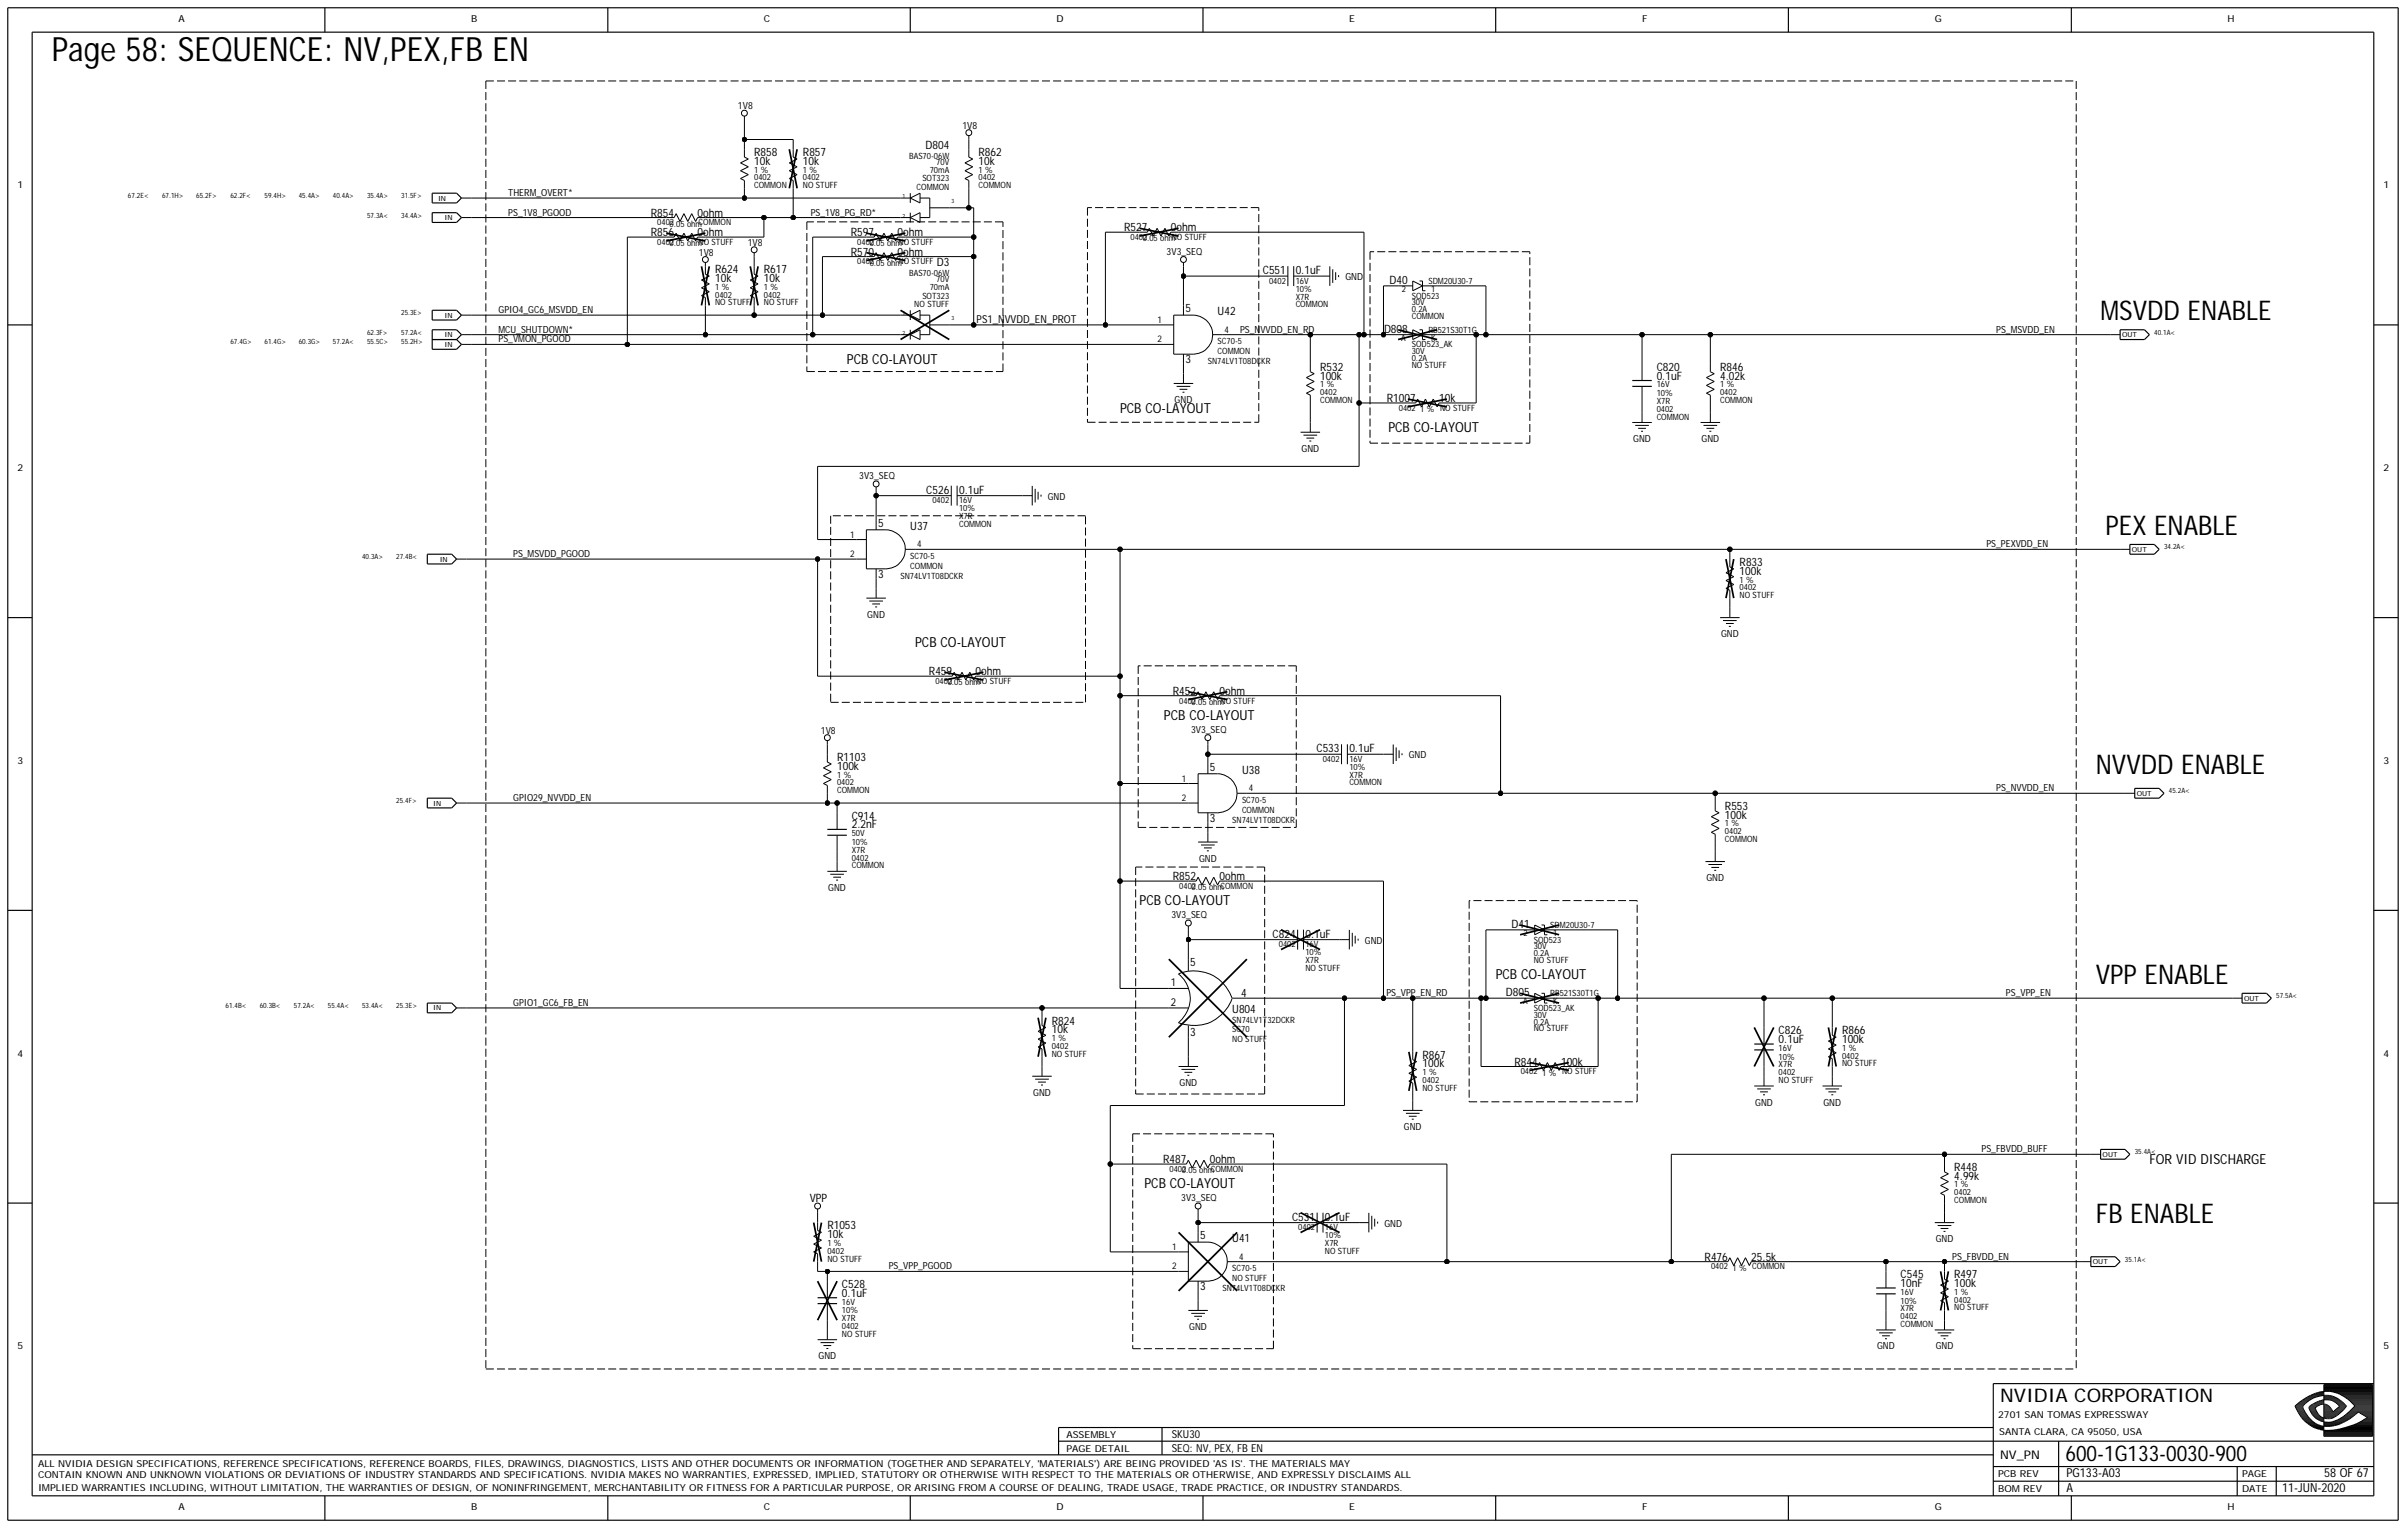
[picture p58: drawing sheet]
<svg xmlns="http://www.w3.org/2000/svg" width="422mm" height="268mm" viewBox="0 0 422 268" stroke-linecap="round" stroke-linejoin="round" font-family="sans-serif">
<defs><g id="words">
<text font-size="5.9" x="9.1" y="10.8">Page 58: SEQUENCE: NV,PEX,FB EN</text>
<g font-size="4.8">
<text x="368.3" y="56.1">MSVDD ENABLE</text>
<text x="369.1" y="93.7">PEX ENABLE</text>
<text x="367.4" y="135.6">NVVDD ENABLE</text>
<text x="367.4" y="172.4">VPP ENABLE</text>
<text x="367.4" y="214.3">FB ENABLE</text>
</g>
<text font-size="3.8" x="362.1" y="256.1">600-1G133-0030-900</text>
<text font-size="3.3" x="350.7" y="245.8">NVIDIA CORPORATION</text>
<g font-size="2.4">
<text x="148.5" y="63.8">PCB CO-LAYOUT</text>
<text x="196.4" y="72.4">PCB CO-LAYOUT</text>
<text x="243.4" y="75.8">PCB CO-LAYOUT</text>
<text x="160.4" y="113.4">PCB CO-LAYOUT</text>
<text x="204.1" y="126.2">PCB CO-LAYOUT</text>
<text x="199.8" y="158.7">PCB CO-LAYOUT</text>
<text x="262.2" y="171.6">PCB CO-LAYOUT</text>
<text x="200.6" y="208.3">PCB CO-LAYOUT</text>
<text x="376.8" y="204.1">FOR VID DISCHARGE</text>
</g>
<g font-size="2.2">
<text x="362.3" y="261.5">A</text>
<text x="362.3" y="259">PG133-A03</text>
<text x="400.1" y="261.5">11-JUN-2020</text>
<text x="407.5" y="259">58 OF 67</text>
</g>
<text font-size="2.1" x="350.7" y="255.7">NV_PN</text>
<g font-size="2">
<text x="132.2" y="28.9">10k</text>
<text x="132.2" y="27.4">R858</text>
<text x="140.8" y="28.9">10k</text>
<text x="140.8" y="27.4">R857</text>
<text x="162.3" y="26.2">D804</text>
<text x="171.6" y="28.9">10k</text>
<text x="171.6" y="27.4">R862</text>
<text x="114.1" y="41.4">R856</text>
<text x="114.1" y="38">R854</text>
<text x="122.3" y="38">0ohm</text>
<text x="122.3" y="41.4">0ohm</text>
<text x="149.2" y="41.4">R597</text>
<text x="157.4" y="41.4">0ohm</text>
<text x="197.1" y="40.5">R527</text>
<text x="205.3" y="40.5">0ohm</text>
<text x="125.4" y="47.9">R624</text>
<text x="133.9" y="47.9">R617</text>
<text x="149.2" y="44.8">R570</text>
<text x="157.4" y="44.8">0ohm</text>
<text x="164.2" y="46.7">D3</text>
<text x="125.4" y="49.4">10k</text>
<text x="133.9" y="49.4">10k</text>
<text x="221.4" y="48.1">C551</text>
<text x="227.2" y="48.1">0.1uF</text>
<text x="243.6" y="49.8">D40</text>
<text x="207.8" y="54.7">5</text>
<text x="213.5" y="55.2">U42</text>
<text x="242.7" y="58.3">D808</text>
<text x="207.8" y="63.6">3</text>
<text x="231.4" y="65">R532</text>
<text x="290.5" y="65">C820</text>
<text x="301.6" y="65">R846</text>
<text x="231.4" y="66.5">100k</text>
<text x="243.1" y="70.5">R1007</text>
<text x="252.3" y="70.5">10k</text>
<text x="290.5" y="66.5">0.1uF</text>
<text x="301.6" y="66.5">4.02k</text>
<text x="162.4" y="86.6">C526</text>
<text x="168.1" y="86.6">0.1uF</text>
<text x="153.9" y="92.4">5</text>
<text x="159.6" y="92.9">U37</text>
<text x="153.9" y="101.3">3</text>
<text x="305" y="99.2">R833</text>
<text x="305" y="100.7">100k</text>
<text x="162.9" y="118.4">R459</text>
<text x="171.1" y="118.4">0ohm</text>
<text x="205.6" y="121.8">R452</text>
<text x="213.8" y="121.8">0ohm</text>
<text x="230.8" y="131.9">C533</text>
<text x="236.6" y="131.9">0.1uF</text>
<text x="146.8" y="135">100k</text>
<text x="146.8" y="133.4">R1103</text>
<text x="212.1" y="135.1">5</text>
<text x="217.8" y="135.6">U38</text>
<text x="149.3" y="143.7">C914</text>
<text x="302.4" y="143.5">100k</text>
<text x="302.4" y="142">R553</text>
<text x="149.3" y="145.2">2.2nF</text>
<text x="212.1" y="144">3</text>
<text x="205.6" y="154.3">R852</text>
<text x="213.8" y="154.3">0ohm</text>
<text x="223.1" y="164.4">C824</text>
<text x="228.9" y="164.4">0.1uF</text>
<text x="265" y="162.7">D41</text>
<text x="208.7" y="169.3">5</text>
<text x="184.4" y="179.6">R824</text>
<text x="216" y="177.6">U804</text>
<text x="217.6" y="174.8">4</text>
<text x="264" y="174.6">D805</text>
<text x="184.4" y="181.1">10k</text>
<text x="208.7" y="181.7">3</text>
<text x="249.4" y="185.6">R867</text>
<text x="311.8" y="181.3">C826</text>
<text x="311.8" y="182.9">0.1uF</text>
<text x="323" y="181.3">R866</text>
<text x="323" y="182.9">100k</text>
<text x="249.4" y="187.1">100k</text>
<text x="265.5" y="186.8">R844</text>
<text x="273.7" y="186.8">100k</text>
<text x="203.9" y="203.9">R487</text>
<text x="212.1" y="203.9">0ohm</text>
<text x="342.6" y="205.3">R448</text>
<text x="342.6" y="206.8">4.99k</text>
<text x="142" y="210.7">VPP</text>
<text x="145.1" y="215.5">R1053</text>
<text x="226.5" y="214">C531</text>
<text x="232.3" y="214">0.1uF</text>
<text x="145.1" y="217.1">10k</text>
<text x="210.4" y="217.2">5</text>
<text x="216" y="217.8">U41</text>
<text x="298.9" y="221">R476</text>
<text x="307" y="221">25.5k</text>
<text x="147.6" y="227.3">0.1uF</text>
<text x="147.6" y="225.8">C528</text>
<text x="210.4" y="226.1">3</text>
<text x="333.2" y="224.1">C545</text>
<text x="333.2" y="225.6">10nF</text>
<text x="342.6" y="224.1">R497</text>
<text x="342.6" y="225.6">100k</text>
</g>
<g font-size="1.9">
<text x="171.2" y="56.6">PS1_NVVDD_EN_PROT</text>
<text x="205.3" y="172.9">1</text>
<text x="205.3" y="176.4">2</text>
<text x="205.4" y="252.1">SKU30</text>
<text x="205.4" y="254.5">SEQ: NV, PEX, FB EN</text>
</g>
<g font-size="1.7">
<text x="31.3" y="3.9">A</text>
<text x="82.6" y="3.9">B</text>
<text x="133.9" y="3.9">C</text>
<text x="185.3" y="3.9">D</text>
<text x="236.6" y="3.9">E</text>
<text x="287.9" y="3.9">F</text>
<text x="339.2" y="3.9">G</text>
<text x="390.5" y="3.9">H</text>
<text x="129.4" y="19.2">1V8</text>
<text x="168.7" y="22.6">1V8</text>
<text x="3.1" y="33">1</text>
<text x="89.1" y="34.4">THERM_OVERT*</text>
<text x="417.9" y="33">1</text>
<text x="89.1" y="37.8">PS_1V8_PGOOD</text>
<text x="142.1" y="37.8">PS_1V8_PG_RD*</text>
<text x="122.5" y="44.8">1V8</text>
<text x="131.1" y="43.1">1V8</text>
<text x="204.5" y="44.6">3V3_SEQ</text>
<text x="235.9" y="49.1">GND</text>
<text x="87.4" y="58.3">MCU_SHUTDOWN*</text>
<text x="87.4" y="54.9">GPIO4_GC6_MSVDD_EN</text>
<text x="217.4" y="58.3">PS_NVVDD_EN_RD</text>
<text x="350" y="58.3">PS_MSVDD_EN</text>
<text x="87.4" y="60">PS_VMON_PGOOD</text>
<text x="205.9" y="70.6">GND</text>
<text x="286.3" y="77.5">GND</text>
<text x="298.3" y="77.5">GND</text>
<text x="3.1" y="82.6">2</text>
<text x="150.7" y="84">3V3_SEQ</text>
<text x="228.2" y="79.2">GND</text>
<text x="417.9" y="82.6">2</text>
<text x="183.7" y="87.6">GND</text>
<text x="348.3" y="96">PS_PEXVDD_EN</text>
<text x="90" y="97.7">PS_MSVDD_PGOOD</text>
<text x="152.1" y="108.3">GND</text>
<text x="301.7" y="111.7">GND</text>
<text x="143.9" y="128.6">1V8</text>
<text x="208.8" y="128.5">3V3_SEQ</text>
<text x="3.1" y="133.9">3</text>
<text x="247" y="132.9">GND</text>
<text x="417.9" y="133.9">3</text>
<text x="90" y="140.4">GPIO29_NVVDD_EN</text>
<text x="350" y="138.7">PS_NVVDD_EN</text>
<text x="210.2" y="151">GND</text>
<text x="299.2" y="154.5">GND</text>
<text x="145.2" y="156.2">GND</text>
<text x="205.4" y="161">3V3_SEQ</text>
<text x="239.3" y="165.4">GND</text>
<text x="90" y="176.4">GPIO1_GC6_FB_EN</text>
<text x="243.1" y="174.6">PS_VPP_EN_RD</text>
<text x="351.7" y="174.6">PS_VPP_EN</text>
<text x="3.1" y="185.3">4</text>
<text x="417.9" y="185.3">4</text>
<text x="206.8" y="190.4">GND</text>
<text x="181.1" y="192.1">GND</text>
<text x="307.7" y="193.8">GND</text>
<text x="319.7" y="193.8">GND</text>
<text x="246.1" y="198.1">GND</text>
<text x="347.4" y="202">PS_FBVDD_BUFF</text>
<text x="207.1" y="210.6">3V3_SEQ</text>
<text x="242.7" y="215">GND</text>
<text x="339.4" y="217.8">GND</text>
<text x="342.3" y="220.8">PS_FBVDD_EN</text>
<text x="155.8" y="222.5">PS_VPP_PGOOD</text>
<text x="208.5" y="233.2">GND</text>
<text x="3.1" y="236.6">5</text>
<text x="143.5" y="238.3">GND</text>
<text x="329.1" y="236.6">GND</text>
<text x="339.4" y="236.6">GND</text>
<text x="417.9" y="236.6">5</text>
<text x="350.3" y="248.5">2701 SAN TOMAS EXPRESSWAY</text>
<text x="350.5" y="251.6">SANTA CLARA, CA 95050, USA</text>
<text x="6.7" y="257.1">ALL NVIDIA DESIGN SPECIFICATIONS, REFERENCE SPECIFICATIONS, REFERENCE BOARDS, FILES, DRAWINGS, DIAGNOSTICS, LISTS AND OTHER DOCUMENTS OR INFORMATION (TOGETHER AND SEPARATELY, 'MATERIALS') ARE BEING PROVIDED 'AS IS'. THE MATERIALS MAY</text>
<text x="187" y="254.5">PAGE DETAIL</text>
<text x="187" y="252.1">ASSEMBLY</text>
<text x="6.7" y="259.2">CONTAIN KNOWN AND UNKNOWN VIOLATIONS OR DEVIATIONS OF INDUSTRY STANDARDS AND SPECIFICATIONS. NVIDIA MAKES NO WARRANTIES, EXPRESSED, IMPLIED, STATUTORY OR OTHERWISE WITH RESPECT TO THE MATERIALS OR OTHERWISE, AND EXPRESSLY DISCLAIMS ALL</text>
<text x="6.7" y="261.4">IMPLIED WARRANTIES INCLUDING, WITHOUT LIMITATION, THE WARRANTIES OF DESIGN, OF NONINFRINGEMENT, MERCHANTABILITY OR FITNESS FOR A PARTICULAR PURPOSE, OR ARISING FROM A COURSE OF DEALING, TRADE USAGE, TRADE PRACTICE, OR INDUSTRY STANDARDS.</text>
<text x="350.3" y="261.5">BOM REV</text>
<text x="350.3" y="259">PCB REV</text>
<text x="393.1" y="259">PAGE</text>
<text x="393.1" y="261.5">DATE</text>
<text x="31.3" y="264.8">A</text>
<text x="82.6" y="264.8">B</text>
<text x="133.9" y="264.8">C</text>
<text x="185.3" y="264.8">D</text>
<text x="236.6" y="264.8">E</text>
<text x="287.9" y="264.8">F</text>
<text x="339.2" y="264.8">G</text>
<text x="390.5" y="264.8">H</text>
</g>
<g font-size="1.6">
<text x="202.9" y="56.6">1</text>
<text x="214.7" y="58.3">4</text>
<text x="202.9" y="60">2</text>
<text x="149.1" y="94.2">1</text>
<text x="160.8" y="96">4</text>
<text x="149.1" y="97.7">2</text>
<text x="207.2" y="137">1</text>
<text x="207.2" y="140.4">2</text>
<text x="219" y="138.7">4</text>
<text x="205.5" y="219.1">1</text>
<text x="217.2" y="220.8">4</text>
<text x="205.5" y="222.5">2</text>
</g>
<g font-size="1.5">
<text x="159.4" y="27.9">BAS70-06W</text>
<text x="164.1" y="28.9">70V</text>
<text x="132.2" y="31.6">0402</text>
<text x="132.2" y="30.3">1 %</text>
<text x="132.2" y="33">COMMON</text>
<text x="140.8" y="33">NO STUFF</text>
<text x="140.8" y="30.3">1 %</text>
<text x="140.8" y="31.6">0402</text>
<text x="160.7" y="33.4">COMMON</text>
<text x="161.7" y="31.8">SOT323</text>
<text x="163" y="30.3">70mA</text>
<text x="171.6" y="30.3">1 %</text>
<text x="171.6" y="31.6">0402</text>
<text x="171.6" y="33">COMMON</text>
<text x="115.2" y="39.5">0402</text>
<text x="117.4" y="39.7">0.05 ohmCOMMON</text>
<text x="115.2" y="42.9">0402</text>
<text x="117.4" y="43.2">0.05 ohmNO STUFF</text>
<text x="150.3" y="46.4">0402</text>
<text x="150.3" y="42.9">0402</text>
<text x="152.5" y="46.6">0.05 ohmNO STUFF</text>
<text x="152.5" y="43.2">0.05 ohmNO STUFF</text>
<text x="198.2" y="42.1">0402</text>
<text x="200.4" y="42.3">0.05 ohmNO STUFF</text>
<text x="125.4" y="53.5">NO STUFF</text>
<text x="125.4" y="52.2">0402</text>
<text x="125.4" y="50.8">1 %</text>
<text x="133.9" y="53.5">NO STUFF</text>
<text x="133.9" y="52.2">0402</text>
<text x="133.9" y="50.8">1 %</text>
<text x="159.4" y="48.4">BAS70-06W</text>
<text x="160.3" y="53.9">NO STUFF</text>
<text x="161.7" y="52.3">SOT323</text>
<text x="163" y="50.8">70mA</text>
<text x="164.1" y="49.4">70V</text>
<text x="222.5" y="49.8">0402</text>
<text x="227.2" y="49.8">16V</text>
<text x="227.2" y="53.9">COMMON</text>
<text x="227.2" y="52.5">X7R</text>
<text x="227.2" y="51.1">10%</text>
<text x="245.8" y="51.1">2</text>
<text x="247.5" y="52.3">SOD523</text>
<text x="247.5" y="53.5">30V</text>
<text x="250.4" y="49.8">SDM20U30-7</text>
<text x="250.9" y="51.1">1</text>
<text x="245.7" y="59.7">A</text>
<text x="247.5" y="55.9">COMMON</text>
<text x="247.5" y="54.7">0.2A</text>
<text x="250.4" y="58.3">RB521S30T1G</text>
<text x="250.9" y="59.7">K</text>
<text x="211.8" y="63.8">SN74LV1T08DCKR</text>
<text x="213.5" y="62.1">COMMON</text>
<text x="213.5" y="60.4">SC70-5</text>
<text x="247.5" y="64.5">NO STUFF</text>
<text x="247.5" y="60.9">SOD523_AK</text>
<text x="247.5" y="63.3">0.2A</text>
<text x="247.5" y="62.1">30V</text>
<text x="231.4" y="70.6">COMMON</text>
<text x="231.4" y="67.9">1 %</text>
<text x="231.4" y="69.3">0402</text>
<text x="290.5" y="70.8">X7R</text>
<text x="290.5" y="69.4">10%</text>
<text x="290.5" y="67.9">16V</text>
<text x="301.6" y="67.9">1 %</text>
<text x="301.6" y="69.3">0402</text>
<text x="301.6" y="70.6">COMMON</text>
<text x="245.2" y="72">0402</text>
<text x="249" y="72.3">1 % NO STUFF</text>
<text x="290.5" y="73.6">COMMON</text>
<text x="290.5" y="72.2">0402</text>
<text x="163.5" y="88.3">0402</text>
<text x="168.1" y="88.3">16V</text>
<text x="168.1" y="89.6">10%</text>
<text x="168.1" y="92.4">COMMON</text>
<text x="168.1" y="91">X7R</text>
<text x="157.9" y="101.4">SN74LV1T08DCKR</text>
<text x="159.6" y="98">SC70-5</text>
<text x="159.6" y="99.7">COMMON</text>
<text x="305" y="104.9">NO STUFF</text>
<text x="305" y="102.1">1 %</text>
<text x="305" y="103.5">0402</text>
<text x="164" y="119.9">0402</text>
<text x="166.2" y="120.1">0.05 ohmNO STUFF</text>
<text x="206.8" y="123.3">0402</text>
<text x="208.9" y="123.6">0.05 ohmNO STUFF</text>
<text x="146.8" y="137.7">0402</text>
<text x="146.8" y="136.3">1 %</text>
<text x="231.9" y="133.6">0402</text>
<text x="236.6" y="133.6">16V</text>
<text x="236.6" y="136.3">X7R</text>
<text x="236.6" y="137.7">COMMON</text>
<text x="236.6" y="135">10%</text>
<text x="146.8" y="139.1">COMMON</text>
<text x="217.8" y="142.5">COMMON</text>
<text x="217.8" y="140.8">SC70-5</text>
<text x="149.3" y="146.6">50V</text>
<text x="149.3" y="148.1">10%</text>
<text x="149.3" y="149.5">X7R</text>
<text x="216" y="144.2">SN74LV1T08DCKR</text>
<text x="302.4" y="144.9">1 %</text>
<text x="302.4" y="146.3">0402</text>
<text x="302.4" y="147.6">COMMON</text>
<text x="149.3" y="152.2">COMMON</text>
<text x="149.3" y="150.9">0402</text>
<text x="206.8" y="155.8">0402</text>
<text x="208.9" y="156.1">0.05 ohmCOMMON</text>
<text x="224.2" y="166.1">0402</text>
<text x="228.9" y="166.1">16V</text>
<text x="228.9" y="167.5">10%</text>
<text x="267.1" y="164">2</text>
<text x="268.9" y="165.2">SOD523</text>
<text x="268.9" y="167.6">0.2A</text>
<text x="268.9" y="166.4">30V</text>
<text x="271.8" y="162.7">SDM20U30-7</text>
<text x="272.3" y="164">1</text>
<text x="228.9" y="170.2">NO STUFF</text>
<text x="228.9" y="168.8">X7R</text>
<text x="268.9" y="168.8">NO STUFF</text>
<text x="216" y="179.3">SN74LV1T32DCKR</text>
<text x="267.1" y="176">A</text>
<text x="268.9" y="177.2">SOD523_AK</text>
<text x="268.9" y="178.4">30V</text>
<text x="268.9" y="179.6">0.2A</text>
<text x="271.8" y="174.6">RB521S30T1G</text>
<text x="272.3" y="176">K</text>
<text x="184.4" y="185.3">NO STUFF</text>
<text x="184.4" y="182.5">1 %</text>
<text x="184.4" y="183.9">0402</text>
<text x="216" y="182.7">NO STUFF</text>
<text x="216" y="181">SC70</text>
<text x="268.9" y="180.8">NO STUFF</text>
<text x="311.8" y="184.2">16V</text>
<text x="311.8" y="185.8">10%</text>
<text x="323" y="184.2">1 %</text>
<text x="323" y="185.6">0402</text>
<text x="249.4" y="191.2">NO STUFF</text>
<text x="249.4" y="189.9">0402</text>
<text x="249.4" y="188.5">1 %</text>
<text x="266.6" y="188.3">0402</text>
<text x="270.4" y="188.6">1 % NO STUFF</text>
<text x="311.8" y="189.9">NO STUFF</text>
<text x="311.8" y="188.5">0402</text>
<text x="311.8" y="187.1">X7R</text>
<text x="323" y="187">NO STUFF</text>
<text x="205" y="205.4">0402</text>
<text x="207.2" y="205.7">0.05 ohmCOMMON</text>
<text x="342.6" y="209.5">0402</text>
<text x="342.6" y="208.2">1 %</text>
<text x="227.6" y="215.7">0402</text>
<text x="232.3" y="215.7">16V</text>
<text x="342.6" y="210.9">COMMON</text>
<text x="145.1" y="221.2">NO STUFF</text>
<text x="145.1" y="218.4">1 %</text>
<text x="145.1" y="219.8">0402</text>
<text x="232.3" y="219.8">NO STUFF</text>
<text x="232.3" y="218.4">X7R</text>
<text x="232.3" y="217.1">10%</text>
<text x="214.3" y="226.3">SN74LV1T08DCKR</text>
<text x="216" y="224.6">NO STUFF</text>
<text x="216" y="222.9">SC70-5</text>
<text x="300" y="222.5">0402</text>
<text x="303.8" y="222.8">1 % COMMON</text>
<text x="333.2" y="227">16V</text>
<text x="342.6" y="227">1 %</text>
<text x="147.6" y="231.6">X7R</text>
<text x="147.6" y="230.2">10%</text>
<text x="147.6" y="233">0402</text>
<text x="147.6" y="228.7">16V</text>
<text x="333.2" y="232.6">COMMON</text>
<text x="333.2" y="231.3">0402</text>
<text x="333.2" y="228.5">10%</text>
<text x="333.2" y="229.9">X7R</text>
<text x="342.6" y="229.7">NO STUFF</text>
<text x="342.6" y="228.4">0402</text>
<text x="147.6" y="234.3">NO STUFF</text>
</g>
<g font-size="1.3">
<text x="22.4" y="34.7">67.2E&lt;</text>
<text x="28.4" y="34.7">67.1H&gt;</text>
<text x="34.4" y="34.7">65.2F&gt;</text>
<text x="40.4" y="34.7">62.2F&lt;</text>
<text x="46.4" y="34.7">59.4H&gt;</text>
<text x="52.4" y="34.7">45.4A&gt;</text>
<text x="58.4" y="34.7">40.4A&gt;</text>
<text x="64.3" y="34.7">35.4A&gt;</text>
<text x="70.3" y="34.7">31.5F&gt;</text>
<text x="64.3" y="38.1">57.3A&lt;</text>
<text x="70.3" y="38.1">34.4A&gt;</text>
<text x="64.3" y="58.7">62.3F&gt;</text>
<text x="70.3" y="58.7">57.2A&lt;</text>
<text x="70.3" y="55.2">25.3E&gt;</text>
<text x="377.7" y="58.7">40.1A&lt;</text>
<text x="40.4" y="60.4">67.4G&gt;</text>
<text x="46.4" y="60.4">61.4G&gt;</text>
<text x="52.4" y="60.4">60.3G&gt;</text>
<text x="58.4" y="60.4">57.2A&lt;</text>
<text x="64.3" y="60.4">55.5C&gt;</text>
<text x="70.3" y="60.4">55.2H&gt;</text>
<text x="63.5" y="98">40.3A&gt;</text>
<text x="69.5" y="98">27.4B&lt;</text>
<text x="379.4" y="96.3">34.2A&lt;</text>
<text x="69.5" y="140.8">25.4F&gt;</text>
<text x="380.3" y="139.1">45.2A&lt;</text>
<text x="39.5" y="176.7">61.4B&lt;</text>
<text x="45.5" y="176.7">60.3B&lt;</text>
<text x="51.5" y="176.7">57.2A&lt;</text>
<text x="57.5" y="176.7">55.4A&lt;</text>
<text x="63.5" y="176.7">53.4A&lt;</text>
<text x="69.5" y="176.7">25.3E&gt;</text>
<text x="399.1" y="175">57.5A&lt;</text>
<text x="374.3" y="202.4">35.4A&lt;</text>
<text x="372.6" y="221.2">35.1A&lt;</text>
</g>
<g font-size="1.2">
<text x="76.8" y="35.2">IN</text>
<text x="78" y="38.6">IN</text>
<text x="78" y="59.1">IN</text>
<text x="78" y="55.7">IN</text>
<text x="372.1" y="59.1">OUT</text>
<text x="78" y="60.8">IN</text>
<text x="77.1" y="98.5">IN</text>
<text x="373.8" y="96.7">OUT</text>
<text x="75.9" y="141.2">IN</text>
<text x="374.6" y="139.5">OUT</text>
<text x="75.9" y="177.1">IN</text>
<text x="393.4" y="175.4">OUT</text>
<text x="368.6" y="202.8">OUT</text>
<text x="366.9" y="221.6">OUT</text>
</g>
<g font-size="1">
<text x="158.2" y="34.7">1</text>
<text x="166.8" y="35.6">3</text>
<text x="158.2" y="38.1">2</text>
<text x="158.2" y="58.7">2</text>
<text x="158.2" y="55.2">1</text>
<text x="166.8" y="56.1">3</text>
</g>
</g></defs>
<g fill="none" stroke="#000" stroke-width=".18">
<path d="M80.9 34.7h1.7zM80.9 38.1h1.7zM82.6 34.7h47.9zM82.6 38.1h34.2zM116.8 38.1h1.4zM118.5 37.5l-.3 .6zM118.5 37.5l.7 1.3zM119.9 37.5l-.7 1.3zM119.9 37.5l.7 1.3zM121.3 37.5l.7 1.3zM121.3 37.5l-.7 1.3zM122.3 38.1h1.4z"/>
<path d="M122.3 38.1l-.3 .7zM123.7 38.1h10.2zM129.8 31.3l.7 .3zM129.8 31.3l1.4-.7zM129.8 29.9l1.4 .7zM129.8 29.9l1.4-.7zM129.8 28.6l1.4 .6zM129.8 28.6l1.4-.7zM130.5 24.5h8.6zM130.5 21v3.5zM130.5 24.5v1.7zM130.5 34.7h27.4z"/>
<path d="M130.5 33v1.7zM130.5 31.6v1.4zM130.5 27.5l.7 .4zM130.5 26.2v1.3zM130.5 20.4v.6zM133.9 38.1v3.5zM133.9 38.1h5.2zM138.4 31.3l.7 .3zM138.4 31.3l1.4-.7zM138.4 29.9l1.4 .7zM138.4 29.9l1.4-.7zM138.4 28.6l1.4 .6z"/>
<path d="M138.4 28.6l1.4-.7zM139.1 38.1h18.8zM139.1 33v5.1zM139.1 24.5v1.7zM139.1 31.6v1.4zM139.1 27.5l.7 .4zM139.1 26.2v1.3zM157.9 34.7h1.7zM157.9 38.1h1.7zM159.6 33.9v1.7zM159.6 34.7l1.7-.8zM159.6 34.7l1.7 .9z"/>
<path d="M159.6 38.1l1.7 .9zM159.6 38.1l1.7-.8zM159.6 37.3v1.7zM161.3 38.1h1.7zM161.3 34.7h1.7zM161.3 33.9v1.7zM161.3 37.3v1.7zM163 36.4h3.4zM163 34.7v3.4zM166.4 36.4h3.5zM169.2 31.3l.7 .3zM169.2 31.3l1.3-.7z"/>
<path d="M169.2 29.9l1.3 .7zM169.2 29.9l1.3-.7zM169.2 28.6l1.3 .6zM169.2 28.6l1.3-.7zM169.9 24.5v1.7zM169.9 33v3.4zM169.9 36.4h.8zM169.9 31.6v1.4zM169.9 27.5l.6 .4zM169.9 26.2v1.3zM169.9 23.8v.7zM170.7 36.4v5.2z"/>
<path d="M80.9 58.7h1.7zM80.9 55.2h1.7zM82.6 55.2h49.6zM82.6 58.7h41.1zM110 41.6h6.8zM110 41.6v18.8zM116.8 41.6h1.4zM118.5 40.9l-.3 .7zM118.5 40.9l.7 1.3zM119.9 40.9l-.7 1.3zM119.9 40.9l.7 1.3zM121.3 40.9l.7 1.3z"/>
<path d="M121.3 40.9l-.7 1.3zM122.3 41.6h1.4zM122.3 41.6l-.3 .6zM123 51.8l.7 .4zM123 51.8l1.4-.7zM123 50.5l1.4 .6zM123 50.5l1.4-.7zM123 49.1l1.4 .7zM123 49.1l1.4-.7zM123.7 41.6h10.2zM123.7 58.7h18.8zM123.7 53.5v5.2z"/>
<path d="M123.7 46v.7zM123.7 52.2v1.3zM123.7 48.1l.7 .3zM123.7 46.7v1.4zM131.5 51.8l.7 .4zM131.5 51.8l1.4-.7zM131.5 50.5l1.4 .6zM131.5 50.5l1.4-.7zM131.5 49.1l1.4 .7zM131.5 49.1l1.4-.7zM132.2 45v1.7zM132.2 55.2h12z"/>
<path d="M132.2 53.5v1.7zM132.2 52.2v1.3zM132.2 48.1l.7 .3zM132.2 46.7v1.4zM132.2 44.3v.7zM142.5 41.6v17.1zM142.5 58.7h15.4zM142.5 41.6h9.4zM144.2 45v10.2zM144.2 55.2h13.7zM144.2 45h7.7zM151.9 41.6h1.4z"/>
<path d="M151.9 45h1.4zM153.6 40.9l-.3 .7zM153.6 40.9l.7 1.3zM153.6 44.3l-.3 .7zM153.6 44.3l.7 1.4zM155 40.9l-.7 1.3zM155 40.9l.7 1.3zM155 44.3l-.7 1.4zM155 44.3l.7 1.4zM156.3 40.9l.7 1.3zM156.3 40.9l-.6 1.3zM156.3 44.3l.7 1.4z"/>
<path d="M156.3 44.3l-.6 1.4zM157.4 41.6h1.3zM157.4 41.6l-.4 .6zM157.4 45h1.3zM157.4 45l-.4 .7zM157.9 55.2h1.7zM157.9 58.7h1.7zM158.7 41.6h12zM158.7 45h12zM159.6 54.4v1.7zM159.6 55.2l1.7-.8zM159.6 55.2l1.7 .9z"/>
<path d="M159.6 58.7l1.7 .8zM159.6 58.7l1.7-.9zM159.6 57.8v1.7zM161.3 58.7h1.7zM161.3 55.2h1.7zM161.3 54.4v1.7zM161.3 57.8v1.7zM163 57h3.4zM163 55.2v3.5zM166.4 57h4.3zM170.7 41.6v3.4zM170.7 45v12z"/>
<path d="M170.7 57h23.1zM193.8 40.7v16.3zM193.8 57h10.3zM193.8 40.7h6zM199.8 40.7h1.4zM201.5 40l-.3 .7zM201.5 40l.7 1.4zM202.9 40l-.7 1.4zM202.9 40l.7 1.4zM204.1 57h1.7zM204.2 40l.7 1.4zM204.2 40l-.6 1.4z"/>
<path d="M205.3 40.7h1.3zM205.3 40.7l-.4 .7zM205.8 55.2h3.4zM205.8 55.2v6.9zM206.6 40.7h32.5zM207.5 48.4h15.4zM207.5 46.7v1.7zM207.5 48.4v5.1zM207.5 46v.7zM207.5 53.5v1.7zM209.2 55.2a3.4 3.4 0 0 1 3.4 3.5 3.4 3.4 0 0 1-3.4 3.4M212.6 58.7h1.7z"/>
<path d="M214.3 58.7h15.4zM222.9 48.4h2.9zM225.8 46.7v3.4zM226.8 48.4h2.9zM226.8 46.7v3.4zM229.7 48.4h1.7zM229.7 58.7h8.6zM229.7 58.7v5.1zM231.4 48.4h1.8zM233.2 46.7v3.4zM233.7 47.2v2.4zM234.2 47.7v1.4z"/>
<path d="M234.7 48.2v.4zM238.3 58.7v11.9zM238.3 58.7h.8zM239.1 40.7v18zM239.1 58.7h3.5zM242.6 50.1v8.6zM242.6 58.7h2.5zM242.6 50.1h2.5zM245.1 50.1h2.6zM245.1 58.7h2.6zM247.7 51l1.7-.9zM247.7 49.3l1.7 .8z"/>
<path d="M247.7 49.3v1.7zM247.7 59.5l1.7-.8zM247.7 57.8l1.7 .9zM247.7 57.8v1.7zM248.9 49.3h.5zM248.9 57.8h.5zM249.4 51h.5zM249.4 49.3v1.7zM249.4 50.1h2.6zM249.4 59.5h.5zM249.4 57.8v1.7zM249.4 58.7h2.6z"/>
<path d="M252 58.7h6.8zM252 50.1h8.5zM258.8 58.7v11.9zM258.8 58.7h1.7zM260.5 50.1v8.6zM260.5 58.7h27.4zM287.9 58.7h12zM287.9 58.7v5.1zM299.9 58.7h70.1zM299.9 58.7v5.1zM370 58.7h1.7zM80.9 60.4h1.7z"/>
<path d="M82.6 60.4h27.4zM110 60.4h94.1zM204.1 60.4h1.7zM205.8 62.1h3.4zM205.8 67.2h3.4zM206.3 67.7h2.4zM206.8 68.2h1.4zM207.3 68.8h.4zM207.5 63.8v1.7zM207.5 62.1v1.7zM207.5 65.5v1.7zM228 75.8h3.4z"/>
<path d="M228.5 76.3h2.4zM229 68.9l.7 .4zM229 68.9l1.4-.7zM229 67.6l1.4 .6zM229 67.6l1.4-.7zM229 66.2l1.4 .7zM229 66.2l1.4-.7zM229 76.8h1.4zM229.6 77.3h.3zM229.7 70.6v3.5zM229.7 69.3v1.3zM229.7 65.2l.7 .3z"/>
<path d="M229.7 63.8v1.4zM229.7 74.1v1.7zM238.3 70.6v11.2zM238.3 70.6h8.5zM246.8 70.6h1.4zM248.5 70l-.3 .6zM248.5 70l.7 1.3zM249.9 70l-.7 1.3zM249.9 70l.7 1.3zM251.3 70l.7 1.3zM251.3 70l-.7 1.3zM252.3 70.6h1.4z"/>
<path d="M252.3 70.6l-.3 .7zM253.7 70.6h5.1zM286.2 74.1h3.4zM286.7 74.6h2.4zM287.2 75.1h1.4zM287.7 75.6h.4zM287.9 70.6v1.8zM287.9 67.7v2.9zM287.9 63.8v2.9zM287.9 72.4v1.7zM298.2 74.1h3.4zM298.7 74.6h2.4z"/>
<path d="M299.2 68.9l.7 .4zM299.2 68.9l1.3-.7zM299.2 67.6l1.3 .6zM299.2 67.6l1.3-.7zM299.2 66.2l1.3 .7zM299.2 66.2l1.3-.7zM299.2 75.1h1.3zM299.7 75.6h.3zM299.9 70.6v1.8zM299.9 69.3v1.3zM299.9 65.2l.6 .3zM299.9 63.8v1.4z"/>
<path d="M299.9 72.4v1.7zM80.1 98h1.7zM81.8 98h61.5zM143.3 81.8v12.8zM143.3 94.6h6.9zM143.3 81.8h95zM143.3 98h6.9zM143.3 98v20.5zM150.2 98h1.7zM150.2 94.6h1.7zM151.9 92.9h3.4zM151.9 99.7h3.4z"/>
<path d="M151.9 92.9v6.8zM153.6 86.9h10.3zM153.6 86v.9zM153.6 86.9v4.3zM153.6 85.4v.6zM153.6 91.2v1.7zM153.6 99.7v1.7zM155.3 92.9a3.4 3.4 0 0 1 3.4 3.4 3.4 3.4 0 0 1-3.4 3.4M158.7 96.3h1.7zM160.4 96.3h36zM163.9 86.9h2.9zM166.8 85.1v3.5z"/>
<path d="M167.8 86.9h2.9zM167.8 85.1v3.5zM170.7 86.9h8.6zM179.3 86.9h1.7zM181 85.2v3.4zM181.5 85.7v2.4zM182 86.2v1.4zM182.5 86.7v.4zM196.4 96.3v22.2zM196.4 96.3h106.9zM303.3 96.3h68.4zM303.3 96.3v1.7z"/>
<path d="M303.3 99.4l.7 .3zM303.3 98v1.4zM371.7 96.3h1.7zM143.3 118.5h22.3zM151.9 104.9h3.4zM152.4 105.4h2.4zM152.9 105.9h1.4zM153.4 106.4h.4zM153.6 101.4v1.7zM153.6 103.1v1.8zM165.6 118.5h1.4zM167.3 117.9l-.3 .6z"/>
<path d="M167.3 117.9l.7 1.3zM168.7 117.9l-.7 1.3zM168.7 117.9l.6 1.3zM170 117.9l.7 1.3zM170 117.9l-.7 1.3zM171.1 118.5h1.3zM171.1 118.5l-.4 .7zM172.4 118.5h24zM196.4 118.5v3.5zM301.6 108.3h3.4zM302.1 108.8h2.4zM302.6 103.1l.7 .4z"/>
<path d="M302.6 103.1l1.4-.6zM302.6 101.8l1.4 .7zM302.6 101.8l1.4-.7zM302.6 100.4l1.4 .7zM302.6 100.4l1.4-.7zM302.6 109.3h1.4zM303.1 109.8h.4zM303.3 104.9v1.7zM303.3 103.5v1.4zM303.3 106.6v1.7zM144.4 137.4l.7 .3zM144.4 137.4l1.3-.7z"/>
<path d="M144.4 136l1.3 .7zM144.4 136l1.3-.7zM144.4 134.6l1.3 .7zM144.4 134.6l1.3-.7zM145.1 130.5v1.7zM145.1 139.1v1.7zM145.1 129.8v.7zM145.1 137.7v1.4zM145.1 133.6l.6 .3zM145.1 132.2v1.4zM196.4 137.4v17.1zM196.4 122v15.4z"/>
<path d="M196.4 137.4h11.9zM196.4 122h11.9zM208.3 122h1.4zM208.3 137.4h1.8zM210.1 121.3l-.4 .7zM210.1 121.3l.6 1.3zM210.1 135.6h3.4zM210.1 135.6v6.9zM211.4 121.3l-.7 1.3zM211.4 121.3l.7 1.3zM211.8 132.2h20.5zM211.8 130.5v1.7z"/>
<path d="M211.8 132.2v1.7zM211.8 129.8v.7zM211.8 133.9v1.7zM212.8 121.3l.7 1.3zM212.8 121.3l-.7 1.3zM213.5 135.6a3.4 3.4 0 0 1 3.4 3.5 3.4 3.4 0 0 1-3.4 3.4M213.8 122h1.4zM213.8 122l-.3 .6zM215.2 122h47.9zM216.9 139.1h1.7zM218.6 139.1h44.5zM232.3 132.2h2.9z"/>
<path d="M235.2 130.5v3.5zM236.2 132.2h2.9zM236.2 130.5v3.5zM239.1 132.2h3.5zM242.6 132.2h1.7zM244.3 130.5v3.4zM244.8 131v2.4zM245.3 131.5v1.4zM245.8 132.1v.3zM263.1 122v17.1zM263.1 139.1h37.6zM300.7 139.1h71.9z"/>
<path d="M300.7 139.1v1.7zM372.6 139.1h1.7zM80.1 140.8h1.7zM81.8 140.8h63.3zM145.1 140.8h1.7zM145.1 152.8h3.4zM145.6 153.3h2.4zM146.1 153.8h1.3zM146.6 154.3h.3zM146.8 149.3v1.7zM146.8 140.8h61.5zM146.8 140.8v1.7z"/>
<path d="M146.8 151v1.8zM146.8 146.4v2.9zM146.8 142.5v2.9zM196.4 154.5v18.8zM196.4 154.5h11.9zM208.3 154.5h1.4zM208.3 140.8h1.8zM210.1 153.8l-.4 .7zM210.1 153.8l.6 1.3zM210.1 142.5h3.4zM210.1 147.6h3.4zM210.6 148.1h2.4z"/>
<path d="M211.1 148.6h1.4zM211.4 153.8l-.7 1.3zM211.4 153.8l.7 1.3zM211.6 149.2h.3zM211.8 144.2v1.7zM211.8 142.5v1.7zM211.8 145.9v1.7zM212.8 153.8l.7 1.3zM212.8 153.8l-.7 1.3zM213.8 154.5h1.4zM213.8 154.5l-.3 .6zM215.2 154.5h27.4z"/>
<path d="M242.6 154.5v20.5zM299 151h3.4zM299.5 151.6h2.4zM300 145.9l.7 .4zM300 145.9l1.4-.7zM300 144.5l1.4 .7zM300 144.5l1.4-.6zM300 143.2l1.4 .7zM300 143.2l1.4-.7zM300 152.1h1.4zM300.5 152.6h.4zM300.7 147.6v1.7z"/>
<path d="M300.7 146.3v1.3zM300.7 142.1l.7 .4zM300.7 140.8v1.3zM300.7 149.3v1.7zM80.1 176.7h1.7zM81.8 176.7h100.9zM182.7 176.7h22.2zM182.7 176.7v1.7zM182.7 179.8l.7 .3zM182.7 178.4v1.4zM196.4 173.3h8.5zM204.9 176.7h3.4z"/>
<path d="M204.9 173.3h3.4zM206.6 170.7a5.5 5.5 0 0 1 0 8.6 7.1 7.1 0 0 0 9.4-4.2M206.6 170.7a7.1 7.1 0 0 1 9.4 4.3M208.3 164.7h16.3zM208.3 163v1.7zM208.3 164.7v3.4zM208.3 162.3v.7zM208.3 168.1v2.1zM208.3 179.8v2zM216 175h2.6zM218.6 175h17.1zM224.6 164.7h2.9z"/>
<path d="M227.5 163v3.5zM228.5 164.7h2.9zM228.5 163v3.5zM231.4 164.7h3.5zM234.9 164.7h1.7zM235.7 175v18.8zM235.7 175h6.9zM236.6 163v3.4zM237.1 163.5v2.4zM237.6 164v1.4zM238.1 164.6v.3zM242.6 175h5.1z"/>
<path d="M247.7 175h12zM247.7 175v9.4zM259.7 175v12zM259.7 175h.8zM260.5 163v12zM260.5 175h6zM260.5 163h6zM266.5 163h2.6zM266.5 175h2.6zM269.1 163.9l1.7-.9zM269.1 162.2l1.7 .8zM269.1 162.2v1.7z"/>
<path d="M269.1 175.8l1.7-.8zM269.1 174.1l1.7 .9zM269.1 174.1v1.7zM270.3 162.2h.5zM270.3 174.1h.5zM270.8 163.9h.5zM270.8 162.2v1.7zM270.8 163h2.6zM270.8 175.8h.5zM270.8 174.1v1.7zM270.8 175h2.6zM273.4 175h6.8z"/>
<path d="M273.4 163h10.2zM280.2 175v12zM280.2 175h3.4zM283.6 163v12zM283.6 175h25.7zM309.3 175h11.9zM309.3 175v5.1zM321.2 175h70.2zM321.2 175v5.1zM391.4 175h1.7zM181 188.7h3.4zM181.5 189.2h2.4z"/>
<path d="M182 183.5l.7 .4zM182 183.5l1.4-.6zM182 182.2l1.4 .7zM182 182.2l1.4-.7zM182 180.8l1.4 .7zM182 180.8l1.4-.7zM182 189.7h1.4zM182.5 190.2h.4zM182.7 185.3v1.7zM182.7 183.9v1.4zM182.7 187v1.7zM194.7 193.8v10.3z"/>
<path d="M194.7 193.8h41zM206.6 187h3.5zM207.1 187.5h2.4zM207.7 188h1.3zM208.2 188.5h.3zM208.3 181.8v3.5zM208.3 185.3v1.7zM246 194.7h3.4zM246.5 195.2h2.4zM247 189.5l.7 .4zM247 189.5l1.4-.7zM247 188.2l1.4 .6z"/>
<path d="M247 188.2l1.4-.7zM247 186.8l1.4 .7zM247 186.8l1.4-.7zM247 195.7h1.4zM247.5 196.2h.4zM247.7 191.2v1.8zM247.7 189.9v1.3zM247.7 185.8l.7 .3zM247.7 184.4v1.4zM247.7 193v1.7zM259.7 187h8.5zM268.2 187h1.4z"/>
<path d="M269.9 186.3l-.3 .7zM269.9 186.3l.7 1.3zM271.3 186.3l-.7 1.3zM271.3 186.3l.7 1.3zM272.7 186.3l.7 1.3zM272.7 186.3l-.7 1.3zM273.7 187h1.4zM273.7 187l-.3 .6zM275.1 187h5.1zM307.6 190.4h3.4zM308.1 190.9h2.4zM308.6 191.4h1.4z"/>
<path d="M309.1 191.9h.3zM309.3 187v1.7zM309.3 184.1v2.9zM309.3 180.1v2.9zM309.3 188.7v1.7zM319.5 190.4h3.5zM320.1 190.9h2.3zM320.6 185.3l.6 .3zM320.6 185.3l1.3-.7zM320.6 183.9l1.3 .7zM320.6 183.9l1.3-.7zM320.6 182.5l1.3 .7z"/>
<path d="M320.6 182.5l1.3-.7zM320.6 191.4h1.3zM321.1 191.9h.3zM321.2 187v1.7zM321.2 185.6v1.4zM321.2 181.5l.7 .3zM321.2 180.1v1.4zM321.2 188.7v1.7zM142.7 219.5l.6 .3zM142.7 219.5l1.3-.7zM142.7 218.1l1.3 .7zM142.7 218.1l1.3-.7z"/>
<path d="M142.7 216.7l1.3 .7zM142.7 216.7l1.3-.7zM143.3 212.6v1.7zM143.3 219.8v1.4zM143.3 215.7l.7 .3zM143.3 214.3v1.4zM143.3 211.9v.7zM194.7 219.5h11.9zM194.7 204.1v15.4zM194.7 204.1h11.9zM206.6 219.5h1.7zM206.6 204.1h1.4z"/>
<path d="M208.3 217.8h3.5zM208.3 217.8v6.8zM208.3 203.4l-.3 .7zM208.3 203.4l.7 1.4zM209.7 203.4l-.7 1.4zM209.7 203.4l.7 1.4zM210.1 214.3h17.9zM210.1 212.6v1.7zM210.1 214.3v1.7zM210.1 216v1.8zM210.1 211.9v.7zM211.1 203.4l.7 1.4z"/>
<path d="M211.1 203.4l-.7 1.4zM211.8 217.8a3.4 3.4 0 0 1 3.4 3.4 3.4 3.4 0 0 1-3.4 3.4M212.1 204.1h1.4zM212.1 204.1l-.3 .7zM213.5 204.1h40.2zM228 214.3h2.9zM230.9 212.6v3.5zM232 214.3h2.9zM232 212.6v3.5zM234.9 214.3h3.4zM238.3 214.3h1.7zM240 212.6v3.4z"/>
<path d="M240.5 213.1v2.4zM241 213.6v1.4zM241.5 214.2v.3zM253.7 204.1v17.1zM293 202.4v18.8zM293 202.4h47.9zM339.2 214.3h3.4zM339.7 214.8h2.4zM340.2 209.2l.7 .3zM340.2 209.2l1.4-.7zM340.2 207.8l1.4 .7zM340.2 207.8l1.4-.7z"/>
<path d="M340.2 206.5l1.4 .6zM340.2 206.5l1.4-.7zM340.2 215.4h1.4zM340.7 215.9h.4zM340.9 210.9v1.7zM340.9 202.4h25.7zM340.9 202.4v1.7zM340.9 209.5v1.4zM340.9 205.4l.7 .4zM340.9 204.1v1.3zM340.9 212.6v1.7zM366.6 202.4h1.7z"/>
<path d="M143.3 222.9h1.8zM143.3 221.2v1.7zM143.3 234.9h3.5zM143.9 235.4h2.4zM144.4 235.9h1.3zM144.9 236.4h.3zM145.1 231.4v1.8zM145.1 222.9h61.5zM145.1 222.9v1.7zM145.1 228.5v2.9zM145.1 224.6v2.9zM145.1 233.2v1.7z"/>
<path d="M206.6 222.9h1.7zM208.3 229.7h3.5zM208.3 224.6h3.5zM208.9 230.2h2.4zM209.4 230.8h1.3zM209.9 231.3h.3zM210.1 226.3v1.7zM210.1 228v1.7zM210.1 224.6v1.7zM215.2 221.2h1.7zM216.9 221.2h36.8zM253.7 221.2h39.3z"/>
<path d="M293 221.2h8.6zM301.6 221.2h1.3zM303.3 220.5l-.4 .7zM303.3 220.5l.7 1.4zM304.7 220.5l-.7 1.4zM304.7 220.5l.6 1.4zM306 220.5l.7 1.4zM306 220.5l-.7 1.4zM307 221.2h1.4zM307 221.2l-.3 .7zM308.4 221.2h22.3zM328.9 233.2h3.5z"/>
<path d="M329.5 233.7h2.4zM330 234.2h1.3zM330.5 234.7h.3zM330.7 229.7v1.7zM330.7 221.2h10.2zM330.7 221.2v1.7zM330.7 226.8v2.9zM330.7 222.9v2.9zM330.7 231.4v1.8zM339.2 233.2h3.4zM339.7 233.7h2.4zM340.2 228l.7 .4z"/>
<path d="M340.2 228l1.4-.7zM340.2 226.7l1.4 .6zM340.2 226.7l1.4-.7zM340.2 225.3l1.4 .7zM340.2 225.3l1.4-.7zM340.2 234.2h1.4zM340.7 234.7h.4zM340.9 229.7v1.7zM340.9 221.2h24zM340.9 221.2v1.7zM340.9 228.4v1.3zM340.9 224.3l.7 .3z"/>
<path d="M340.9 222.9v1.4zM340.9 231.4v1.8zM364.9 221.2h1.7zM402.4 246.5h1.4M402.5 246.7h1.2M402.5 246.8h1.3M402.6 246.3h1.3M402.6 247h1.2M402.7 247.2l-.3-.7a8.1 8.1 0 0 1 6.4-2.5 7.1 7.1 0 0 1 4.1 2.5 10.4 10.4 0 0 1-2.7 2.2M402.7 247.2a6.1 6.1 0 0 0 2.7 2.9M402.7 247.2h1.2M402.8 247.3h1.2z"/>
<path d="M402.8 246.2h1.2M402.9 247.5h1.2M403 246h1.2M403 247.7h1.2M403.1 247.9h1.2M403.2 245.8h1.2M403.2 248h1.3M403.3 248.2h1.3M403.4 245.6h1.3M403.5 248.4h1.2M403.6 248.5h1.2M403.7 245.5h1.2"/>
<path d="M403.7 248.7h1.3M403.9 248.9h1.2M403.9 245.3h1.3M404 249.1h1.3M404.2 249.2h1.3M404.2 245.1h1.3M404.5 249.4h1.3M404.5 245h1.4M404.7 249.6h1.3M404.7 248.4a4.4 4.4 0 0 0 2.8 1.7l1.8-.2M404.8 244.8h1.7M404.8 246.8h1.1"/>
<path d="M404.9 246.7h1.2M404.9 246.7l-.1 .1 .2 .5 .9 1.2M404.9 247h1.1M404.9 249.7h1.5M404.9 245.5l-1.2 1.1 .2 .6 .8 1.2M405 247.2h1M405 247.3h1.1zM405 246.5h1.3M405.1 249.9h1.7M405.1 247.5h1.1M405.2 244.6h2.9l1.6 .5M405.2 246.3h1.4"/>
<path d="M405.2 247.7h1.1M405.3 247.9h1.1M405.4 250.1h2M405.5 248h1M405.5 244.4h1.9M405.5 245.1l-.6 .4M405.6 248.2h1.1M405.6 246.2h1.6M405.8 250.3h1.6M405.8 248.4h1.1M405.9 246h1.5M405.9 246.8a1.65 1.65 0 0 1 2.7 0l.1 .2"/>
<path d="M405.9 246.8l.8 1.4M405.9 248.5h1.4M405.9 248.5l.3 .2M406 244.3h1.4M406.2 248.7h1.2M406.2 250.4h1.2M406.2 248.7a3.6 3.6 0 0 0 4 0M406.2 245.8h1.2M406.5 248.9h.9M406.5 244.1h.9M406.6 245.6h.8M406.7 248.2l.2 .2"/>
<path d="M406.8 250.6h.6M406.8 249.1h.6M406.9 248.4a2.14 2.14 0 0 0 1.7 .3M407.2 245.5h.2M407.4 247.3h1.5zM407.4 248.5h1.6M407.4 247.2h1.4M407.4 246.8h1.2M407.4 246.3h.6M407.4 248h2.5M407.4 246.7h1.1M407.4 246.5h.9"/>
<path d="M407.4 247.9h2.7M407.4 248.2h2.2M407.4 248.4h1.9M407.4 247h1.3M407.4 247.7h2.9M407.4 243.6h8.6M407.4 242.9h8.6M407.4 243.8h8.6M407.4 243.2h8.6M407.4 243.1h8.6M407.4 243.4h8.6M407.4 249.9h1.9"/>
<path d="M407.4 249.6h2.9M407.4 249.4h3.3M407.4 245.3h2.6M407.4 245h2M407.4 244.8h1.5M407.4 245.1h2.4M407.4 250.9h8.6M407.4 251.6h8.6M407.4 251.5h8.6M407.4 251.3h8.6M407.4 251.1h8.6M407.4 249.7h2.5"/>
<path d="M407.4 247.5h3.1M407.4 242.7h8.6v9.1h-8.6zM407.4 250.8h8.6M407.5 244.6l-2 .5M408.5 243.9h7.5M408.6 248.7h.1M408.7 245.5h1.6M409 249.2h2.1M409.1 245.6h1.4M409.2 247.3h1.4zM409.3 244.1h6.7M409.4 245.8h1.3"/>
<path d="M409.4 247.2h1.4M409.5 249.1h1.9M409.7 246h1.2M409.7 247h1.3M409.7 245.1l1.3 .9 .4 .5-.1 .2M409.8 250.6h6.2M409.9 246.8h1.2M409.9 246.2h1.2M409.9 244.3h6.1M409.9 248.9h1.8M410 246.3h1.2M410.1 246.7h1.2"/>
<path d="M410.2 246.5h1.2M410.2 246.5l-1.2 1-.3-.5M410.2 246.5a3.2 3.2 0 0 0-4.5-.5l-.8 .7M410.2 248.7h1.7M410.3 244.4h5.7M410.5 248.5h1.7M410.6 250.4h5.4M410.6 244.6h5.4M410.8 248.4h1.6M410.9 244.8h5.1M411 248.2h1.6M411.2 245h4.8"/>
<path d="M411.2 250.3h4.8M411.3 248h1.6M411.3 246.7l-1.5 1.4-1.1 .6M411.4 245.1h4.6M411.5 247.9h1.6M411.6 247.7h1.7M411.7 245.3h4.3M411.8 250.1h4.2M411.8 245.5h4.2M411.8 247.5h4.2M412 247.3h4zM412 245.6h4"/>
<path d="M412.2 247.2h3.8M412.2 245.8h3.8M412.3 249.9h3.7M412.4 247h3.6M412.4 246h3.6M412.5 246.8h3.5M412.6 246.2h3.4M412.7 246.7h3.3M412.7 246.3h3.3M412.8 249.7h3.2M412.9 246.5h3.1M413.2 249.6h2.8"/>
<path d="M413.6 249.4h2.4M413.8 247.7h2.2M413.9 249.2h2.1M414 247.9h2M414.2 249.1h1.8M414.3 248h1.7M414.4 248.9h1.6M414.6 248.2h1.4M414.7 248.7h1.3M414.7 248.7a12.9 12.9 0 0 1-7.7 2l-1.6-.6M414.7 248.7l.4-.2-1.6-1a9.9 9.9 0 0 1-4.2 2.4M414.9 248.4h1.1"/>
<path d="M415 248.5h1"/>
<circle cx="130.5" cy="19.8" r=".52"/>
<circle cx="169.9" cy="23.3" r=".52"/>
<circle cx="123.7" cy="45.5" r=".52"/>
<circle cx="132.2" cy="43.8" r=".52"/>
<circle cx="207.5" cy="45.5" r=".52"/>
<circle cx="153.6" cy="84.8" r=".52"/>
<circle cx="145.1" cy="129.3" r=".52"/>
<circle cx="211.8" cy="129.3" r=".52"/>
<circle cx="208.3" cy="161.8" r=".52"/>
<circle cx="143.3" cy="211.4" r=".52"/>
<circle cx="210.1" cy="211.4" r=".52"/>
</g>
<g fill="none" stroke="#000" stroke-width=".18" stroke-dasharray="1.4 .5" stroke-linecap="butt">
<path d="M85.2 14.2h278.8M85.2 14.2v225.8M364 14.2v225.8M141.5 38.9v26.2M175.8 38.9h-34.3M190.7 36.4v37.6M220.7 36.4h-30M240.2 44.1v33.6M268.2 44.1h-28M141.5 65.1h34.3M175.8 65.1v-26.2M190.7 74h30"/>
<path d="M220.7 74v-37.6M240.2 77.7h28M268.2 77.7v-33.6M145.6 90.4v32.7M190.3 90.4h-44.7M199.6 116.7v28.4M227.3 116.7h-27.7M145.6 123.1h44.7M190.3 123.1v-32.7M199.1 152v39.8M199.6 145.1h27.7M221.7 152h-22.6"/>
<path d="M227.3 145.1v-28.4M257.6 157.9v35.3M287 157.9h-29.4M198.6 198.8v37.6M199.1 191.8h22.6M221.7 191.8v-39.8M223.3 198.8h-24.7M257.6 193.2h29.4M287 193.2v-35.3M85.2 240h278.8M198.6 236.4h24.7M223.3 236.4v-37.6"/>
</g>
<g fill="#000" stroke="#000" stroke-width=".18">
<circle cx="130.5" cy="24.5" r=".41"/>
<circle cx="130.5" cy="34.7" r=".41"/>
<circle cx="133.9" cy="38.1" r=".41"/>
<circle cx="139.1" cy="38.1" r=".41"/>
<circle cx="169.9" cy="36.4" r=".41"/>
<circle cx="123.7" cy="58.7" r=".41"/>
<circle cx="132.2" cy="55.2" r=".41"/>
<circle cx="142.5" cy="58.7" r=".41"/>
<circle cx="144.2" cy="55.2" r=".41"/>
<circle cx="170.7" cy="57" r=".41"/>
<circle cx="170.7" cy="45" r=".41"/>
<circle cx="170.7" cy="41.6" r=".41"/>
<circle cx="193.8" cy="57" r=".41"/>
<circle cx="207.5" cy="48.4" r=".41"/>
<circle cx="229.7" cy="58.7" r=".41"/>
<circle cx="238.3" cy="58.7" r=".41"/>
<circle cx="239.1" cy="58.7" r=".41"/>
<circle cx="242.6" cy="58.7" r=".41"/>
<circle cx="258.8" cy="58.7" r=".41"/>
<circle cx="260.5" cy="58.7" r=".41"/>
<circle cx="287.9" cy="58.7" r=".41"/>
<circle cx="299.9" cy="58.7" r=".41"/>
<circle cx="110" cy="60.4" r=".41"/>
<circle cx="238.3" cy="70.6" r=".41"/>
<circle cx="143.3" cy="98" r=".41"/>
<circle cx="153.6" cy="86.9" r=".41"/>
<circle cx="196.4" cy="96.3" r=".41"/>
<circle cx="303.3" cy="96.3" r=".41"/>
<circle cx="196.4" cy="118.5" r=".41"/>
<circle cx="196.4" cy="137.4" r=".41"/>
<circle cx="196.4" cy="122" r=".41"/>
<circle cx="211.8" cy="132.2" r=".41"/>
<circle cx="263.1" cy="139.1" r=".41"/>
<circle cx="300.7" cy="139.1" r=".41"/>
<circle cx="145.1" cy="140.8" r=".41"/>
<circle cx="146.8" cy="140.8" r=".41"/>
<circle cx="196.4" cy="154.5" r=".41"/>
<circle cx="182.7" cy="176.7" r=".41"/>
<circle cx="208.3" cy="164.7" r=".41"/>
<circle cx="235.7" cy="175" r=".41"/>
<circle cx="242.6" cy="175" r=".41"/>
<circle cx="247.7" cy="175" r=".41"/>
<circle cx="259.7" cy="175" r=".41"/>
<circle cx="260.5" cy="175" r=".41"/>
<circle cx="280.2" cy="175" r=".41"/>
<circle cx="283.6" cy="175" r=".41"/>
<circle cx="309.3" cy="175" r=".41"/>
<circle cx="321.2" cy="175" r=".41"/>
<circle cx="194.7" cy="204.1" r=".41"/>
<circle cx="210.1" cy="214.3" r=".41"/>
<circle cx="340.9" cy="202.4" r=".41"/>
<circle cx="145.1" cy="222.9" r=".41"/>
<circle cx="253.7" cy="221.2" r=".41"/>
<circle cx="293" cy="221.2" r=".41"/>
<circle cx="330.7" cy="221.2" r=".41"/>
<circle cx="340.9" cy="221.2" r=".41"/>
</g>
<g fill="none" stroke="#000" stroke-width=".2">
<path d="M1.4 1.4v265.1zM1.4 1.4h419.1zM5.6 5.6v256.6zM5.6 5.6h410.6zM57 1.4v4.2zM106.6 1.4v4.2zM159.6 1.4v4.2zM210.9 1.4v4.2zM262.2 1.4v4.2zM313.5 1.4v4.2zM363.2 1.4v4.2zM416.2 5.6v256.6z"/>
<path d="M420.5 1.4v265.1zM75.8 33.9h4.3zM75.8 33.9v1.7zM75.8 35.6h4.3zM75.8 39h4.3zM75.8 37.3h4.3zM75.8 37.3v1.7zM80.1 33.9l.8 .8zM80.1 37.3l.8 .8zM80.1 39l.8-.9zM80.9 34.7l-.8 .9zM1.4 57h4.2z"/>
<path d="M75.8 59.5h4.3zM75.8 57.8h4.3zM75.8 57.8v1.7zM75.8 59.5v1.7zM75.8 56.1h4.3zM75.8 54.4h4.3zM75.8 54.4v1.7zM80.1 57.8l.8 .9zM80.1 59.5l.8-.8zM80.1 59.5l.8 .9zM80.1 54.4l.8 .8zM80.9 55.2l-.8 .9z"/>
<path d="M371.7 59.5h4.3zM371.7 57.8h4.3zM371.7 57.8v1.7zM376 57.8l.8 .9zM376 59.5l.8-.8zM416.2 57h4.3zM75.8 61.2h4.3zM80.1 61.2l.8-.8zM286.2 66.7h3.4zM286.2 67.7h3.4zM74.9 98.9h4.3zM74.9 97.2h4.3z"/>
<path d="M74.9 97.2v1.7zM79.2 97.2l.9 .8zM79.2 98.9l.9-.9zM373.4 97.2h4.3zM373.4 95.4h4.3zM373.4 95.4v1.8zM377.7 95.4l.9 .9zM377.7 97.2l.9-.9zM1.4 108.3h4.2zM416.2 108.3h4.3zM74.9 139.9h4.3zM74.9 139.9v1.7z"/>
<path d="M79.2 139.9l.9 .9zM374.3 139.9h4.3zM374.3 138.2h4.3zM374.3 138.2v1.7zM378.6 138.2l.8 .9zM379.4 139.1l-.8 .8zM1.4 159.6h4.2zM74.9 141.6h4.3zM79.2 141.6l.9-.8zM145.1 145.4h3.4zM145.1 146.4h3.4zM416.2 159.6h4.3z"/>
<path d="M74.9 175.8h4.3zM74.9 175.8v1.8zM74.9 177.6h4.3zM79.2 175.8l.9 .9zM80.1 176.7l-.9 .9zM393.1 175.8h4.3zM393.1 174.1h4.3zM393.1 174.1v1.7zM397.4 174.1l.8 .9zM397.4 175.8l.8-.8zM307.6 183h3.4zM307.6 184.1h3.4z"/>
<path d="M1.4 210.9h4.2zM368.3 203.2h4.3zM368.3 201.5h4.3zM368.3 201.5v1.7zM372.6 201.5l.8 .9zM373.4 202.4l-.8 .8zM416.2 210.9h4.3zM143.3 227.5h3.5zM143.3 228.5h3.5zM328.9 225.8h3.5zM328.9 226.8h3.5zM366.6 222h4.3z"/>
<path d="M366.6 220.3h4.3zM366.6 220.3v1.7zM370.9 220.3l.8 .9zM370.9 222l.8-.8zM5.6 255h343.9zM185.6 250.3v4.7zM185.6 252.7h230.6zM185.6 250.3h163.9zM203.7 250.3v4.7zM349.5 242.6h66.7zM349.5 259.7h66.7zM349.5 257.1h66.7z"/>
<path d="M349.5 242.6v19.6zM360.9 252.7v9.5zM392.2 257.1v5.1zM399.1 257.1v5.1zM1.4 266.5h419.1zM5.6 262.2h410.6zM57 262.2v4.3zM106.6 262.2v4.3zM159.6 262.2v4.3zM210.9 262.2v4.3zM262.2 262.2v4.3zM313.5 262.2v4.3z"/>
<path d="M363.2 262.2v4.3z"/>
</g>
<g fill="none" stroke="#000" stroke-width=".3">
<path d="M138.4 26.2l1.4 6.8zM139.8 26.2l-1.4 6.8zM116.8 42.2l6.9-1.3zM116.8 40.9l6.9 1.3zM123 46.7l1.4 6.8zM124.4 46.7l-1.4 6.8zM131.5 46.7l1.4 6.8zM132.9 46.7l-1.4 6.8zM151.9 42.2l6.8-1.3zM151.9 40.9l6.8 1.3zM151.9 45.7l6.8-1.4zM151.9 44.3l6.8 1.4z"/>
<path d="M157.9 59.5l8.5-5.1zM157.9 54.4l8.5 5.1zM199.8 41.4l6.8-1.4zM199.8 40l6.8 1.4zM245.1 59.5l6.9-1.7zM245.1 57.8l6.9 1.7zM246.8 71.3l6.9-1.3zM246.8 70l6.9 1.3zM302.6 98l1.4 6.9zM304 98l-1.4 6.9zM165.6 119.2l6.8-1.3zM165.6 117.9l6.8 1.3z"/>
<path d="M208.3 122.6l6.9-1.3zM208.3 121.3l6.9 1.3zM182 178.4l1.4 6.9zM183.4 178.4l-1.4 6.9zM204.9 168.1l13.7 13.7zM218.6 168.1l-13.7 13.7zM224.6 166.5l6.8-3.5zM224.6 163l6.8 3.5zM266.5 163.9l6.9-1.7zM266.5 162.2l6.9 1.7zM266.5 175.8l6.9-1.7zM266.5 174.1l6.9 1.7z"/>
<path d="M247 184.4l1.4 6.8zM248.4 184.4l-1.4 6.8zM268.2 187.6l6.9-1.3zM268.2 186.3l6.9 1.3zM307.6 180.1l3.4 6.9zM311 180.1l-3.4 6.9zM320.6 180.1l1.3 6.9zM321.9 180.1l-1.3 6.9zM142.7 214.3l1.3 6.9zM144 214.3l-1.3 6.9zM206.6 216l10.3 10.3zM228 216.1l6.9-3.5z"/>
<path d="M228 212.6l6.9 3.5zM143.3 224.6l3.5 6.8zM146.8 224.6l-3.5 6.8zM206.6 226.3l10.3-10.3zM340.2 222.9l1.4 6.8zM341.6 222.9l-1.4 6.8z"/>
</g>
<use href="#words"/>
</svg>
